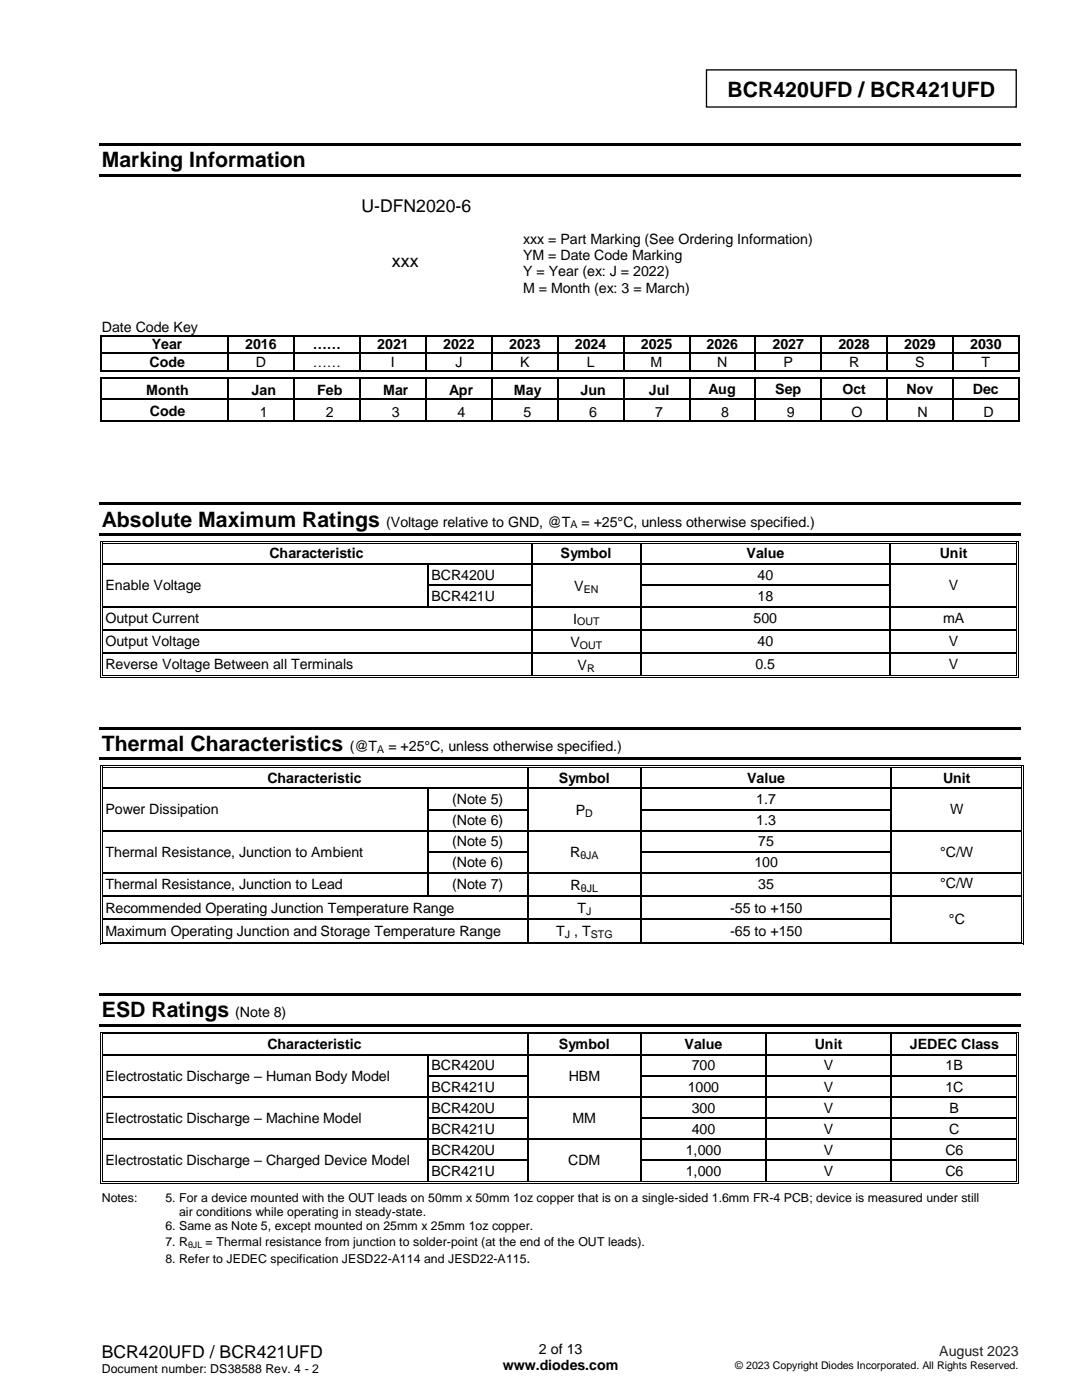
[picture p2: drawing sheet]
<svg xmlns="http://www.w3.org/2000/svg" width="216mm" height="279mm" viewBox="0 0 216 279" stroke-linecap="round" stroke-linejoin="round" font-family="sans-serif">
<defs><g id="words">
<g font-size="4.2">
<text x="145.2" y="19.3">BCR420UFD / BCR421UFD</text>
<text x="20.3" y="33.4">Marking Information</text>
<text x="20.3" y="105.1">Absolute Maximum Ratings</text>
<text x="20.3" y="149.9">Thermal Characteristics</text>
<text x="20.3" y="203">ESD Ratings</text>
</g>
<g font-size="3.5">
<text x="72.1" y="42.3">U-DFN2020-6</text>
<text x="78.2" y="53.3">xxx</text>
<text x="20.3" y="270.9">BCR420UFD / BCR421UFD</text>
</g>
<g font-size="2.8">
<text x="104.4" y="48.6">xxx = Part Marking (See Ordering Information)</text>
<text x="104.4" y="51.9">YM = Date Code Marking</text>
<text x="104.4" y="55.1">Y = Year (ex: J = 2022)</text>
<text x="104.4" y="58.4">M = Month (ex: 3 = March)</text>
<text x="20.3" y="66.2">Date Code Key</text>
<text x="30.3" y="69.7">Year</text>
<text x="48.9" y="69.7">2016</text>
<text x="62.4" y="69.7">……</text>
<text x="75.3" y="69.7">2021</text>
<text x="88.5" y="69.7">2022</text>
<text x="101.6" y="69.7">2023</text>
<text x="114.7" y="69.7">2024</text>
<text x="127.9" y="69.7">2025</text>
<text x="141" y="69.7">2026</text>
<text x="154.2" y="69.7">2027</text>
<text x="167.3" y="69.7">2028</text>
<text x="180.4" y="69.7">2029</text>
<text x="193.6" y="69.7">2030</text>
<text x="29.9" y="73.2">Code</text>
<text x="51.1" y="73.2">D</text>
<text x="62.4" y="73.2">……</text>
<text x="78" y="73.2">I</text>
<text x="90.9" y="73.2">J</text>
<text x="103.8" y="73.2">K</text>
<text x="117.1" y="73.2">L</text>
<text x="129.8" y="73.2">M</text>
<text x="143.1" y="73.2">N</text>
<text x="156.4" y="73.2">P</text>
<text x="169.4" y="73.2">R</text>
<text x="182.6" y="73.2">S</text>
<text x="195.9" y="73.2">T</text>
<text x="29.2" y="78.9">Month</text>
<text x="29.9" y="83.1">Code</text>
<text x="50.2" y="78.9">Jan</text>
<text x="51.9" y="83.1">1</text>
<text x="63.3" y="78.9">Feb</text>
<text x="65" y="83.1">2</text>
<text x="76.4" y="78.9">Mar</text>
<text x="78.2" y="83.1">3</text>
<text x="89.6" y="78.9">Apr</text>
<text x="91.3" y="83.1">4</text>
<text x="102.5" y="78.9">May</text>
<text x="104.5" y="83.1">5</text>
<text x="115.8" y="78.9">Jun</text>
<text x="117.6" y="83.1">6</text>
<text x="129.5" y="78.9">Jul</text>
<text x="130.7" y="83.1">7</text>
<text x="141.4" y="78.5">Aug</text>
<text x="143.9" y="83.1">8</text>
<text x="154.7" y="78.5">Sep</text>
<text x="157" y="83.1">9</text>
<text x="168.1" y="78.5">Oct</text>
<text x="169.9" y="83.1">O</text>
<text x="180.9" y="78.5">Nov</text>
<text x="183.1" y="83.1">N</text>
<text x="194.1" y="78.5">Dec</text>
<text x="196.3" y="83.1">D</text>
<text x="77.1" y="105.1">(Voltage relative to GND, @T</text>
<text x="116" y="105.1">= +25°C, unless otherwise specified.)</text>
<text x="53.8" y="111.4">Characteristic</text>
<text x="111.9" y="111.4">Symbol</text>
<text x="149" y="111.4">Value</text>
<text x="187.5" y="111.4">Unit</text>
<text x="21" y="117.8">Enable Voltage</text>
<text x="86.1" y="115.7">BCR420U</text>
<text x="86.1" y="119.9">BCR421U</text>
<text x="114.6" y="118">V</text>
<text x="151.2" y="115.7">40</text>
<text x="151.2" y="119.9">18</text>
<text x="189.3" y="117.8">V</text>
<text x="21" y="124.4">Output Current</text>
<text x="114.4" y="124.5">I</text>
<text x="150.4" y="124.4">500</text>
<text x="188.2" y="124.4">mA</text>
<text x="21" y="129">Output Voltage</text>
<text x="113.8" y="129.1">V</text>
<text x="151.2" y="129">40</text>
<text x="189.3" y="129">V</text>
<text x="21" y="133.6">Reverse Voltage Between all Terminals</text>
<text x="115.2" y="133.7">V</text>
<text x="150.7" y="133.6">0.5</text>
<text x="189.3" y="133.6">V</text>
<text x="69.8" y="149.9">(@T</text>
<text x="77.5" y="149.9">= +25°C, unless otherwise specified.)</text>
<text x="53.3" y="156.2">Characteristic</text>
<text x="90.2" y="160.4">(Note 5)</text>
<text x="111.5" y="156.2">Symbol</text>
<text x="149.1" y="156.2">Value</text>
<text x="150.9" y="160.4">1.7</text>
<text x="188.2" y="156.2">Unit</text>
<text x="21" y="162.5">Power Dissipation</text>
<text x="90.2" y="164.7">(Note 6)</text>
<text x="114.9" y="162.7">P</text>
<text x="150.9" y="164.7">1.3</text>
<text x="189.6" y="162.5">W</text>
<text x="21" y="171">Thermal Resistance, Junction to Ambient</text>
<text x="90.2" y="168.9">(Note 5)</text>
<text x="90.2" y="173.1">(Note 6)</text>
<text x="113.8" y="171.1">R</text>
<text x="150.5" y="173.1">100</text>
<text x="151.3" y="168.9">75</text>
<text x="187.6" y="171">°C/W</text>
<text x="21" y="177.5">Thermal Resistance, Junction to Lead</text>
<text x="90.2" y="177.5">(Note 7)</text>
<text x="113.9" y="177.7">R</text>
<text x="151.3" y="177.5">35</text>
<text x="187.6" y="177.3">°C/W</text>
<text x="21" y="182.1">Recommended Operating Junction Temperature Range</text>
<text x="115.2" y="182.3">T</text>
<text x="145.7" y="182.1">-55 to +150</text>
<text x="189.3" y="184.4">°C</text>
<text x="21" y="186.8">Maximum Operating Junction and Storage Temperature Range</text>
<text x="111" y="186.9">T , T</text>
<text x="145.7" y="186.8">-65 to +150</text>
<text x="47" y="203">(Note 8)</text>
<text x="53.3" y="209.4">Characteristic</text>
<text x="111.5" y="209.4">Symbol</text>
<text x="136.6" y="209.4">Value</text>
<text x="162.6" y="209.4">Unit</text>
<text x="181.6" y="209.4">JEDEC Class</text>
<text x="21" y="215.7">Electrostatic Discharge – Human Body Model</text>
<text x="86.1" y="213.6">BCR420U</text>
<text x="113.5" y="215.7">HBM</text>
<text x="138" y="213.6">700</text>
<text x="164.4" y="213.6">V</text>
<text x="188.7" y="213.6">1B</text>
<text x="86.1" y="217.8">BCR421U</text>
<text x="137.2" y="217.8">1000</text>
<text x="164.4" y="217.8">V</text>
<text x="188.6" y="217.8">1C</text>
<text x="21" y="224.1">Electrostatic Discharge – Machine Model</text>
<text x="86.1" y="222">BCR420U</text>
<text x="86.1" y="226.3">BCR421U</text>
<text x="114.2" y="224.1">MM</text>
<text x="138" y="222">300</text>
<text x="138" y="226.3">400</text>
<text x="164.4" y="222">V</text>
<text x="164.4" y="226.3">V</text>
<text x="189.4" y="226.3">C</text>
<text x="189.5" y="222">B</text>
<text x="21" y="232.6">Electrostatic Discharge – Charged Device Model</text>
<text x="86.1" y="230.5">BCR420U</text>
<text x="113.4" y="232.6">CDM</text>
<text x="136.8" y="230.5">1,000</text>
<text x="164.4" y="230.5">V</text>
<text x="188.6" y="230.5">C6</text>
<text x="86.1" y="234.7">BCR421U</text>
<text x="136.8" y="234.7">1,000</text>
<text x="164.4" y="234.7">V</text>
<text x="188.6" y="234.7">C6</text>
<text x="105.1" y="252">.</text>
<text x="100.3" y="273.5">www.diodes.com</text>
<text x="107.5" y="270.2">2 of 13</text>
</g>
<text font-size="2.8" fill="#231f20" x="187.4" y="270.6">August 2023</text>
<g font-size="2.5">
<text x="20.3" y="239.9">Notes:</text>
<text x="33" y="239.9">5. For a device mounted with the OUT leads on 50mm x 50mm 1oz copper that is on a single-sided 1.6mm FR-4 PCB; device is measured under still</text>
<text x="33" y="245.6">6. Same as Note 5, except mounted on 25mm x 25mm 1oz copper.</text>
<text x="35.7" y="242.7">air conditions while operating in steady-state.</text>
<text x="33" y="248.7">7. R</text>
<text x="33" y="252">8. Refer to JEDEC specification JESD22-A114 and JESD22-A115</text>
<text x="41" y="248.7">= Thermal resistance from junction to solder-point (at the end of the OUT leads).</text>
<text x="20.3" y="274">Document number: DS38588 Rev. 4 - 2</text>
</g>
<g font-size="2.1">
<text x="113.9" y="105.5">A</text>
<text x="116.5" y="118.3">EN</text>
<text x="115.2" y="124.8">OUT</text>
<text x="115.7" y="129.4">OUT</text>
<text x="117.2" y="134">R</text>
<text x="75.3" y="150.2">A</text>
<text x="116.8" y="163">D</text>
<text x="115.8" y="171.4">θJA</text>
<text x="115.9" y="178">θJL</text>
<text x="116.9" y="182.6">J</text>
<text x="112.7" y="187.2">J</text>
<text x="117.9" y="187.2">STG</text>
<text x="146.7" y="273.2">© 2023 Copyright Diodes Incorporated. All Rights Reserved.</text>
</g>
<text font-size="1.8" x="37.5" y="249">θJL</text>
</g></defs>
<path d="M141 14h61.8v7.4h-61.8zM163.9 75.6v4M163.9 79.8v4M163.9 67.1v3.3M163.9 70.6v3.3" fill="none" stroke="#000" stroke-width=".26"/>
<g fill="#000">
<path d="M19.8 28.6h183.9v.5h-183.9z" fill-rule="evenodd"/>
<path d="M19.8 34.7h183.9v.5h-183.9z" fill-rule="evenodd"/>
<path d="M20.1 66.9h.3v.2h-.3z" fill-rule="evenodd"/>
<path d="M20.1 66.9h.3v.2h-.3z" fill-rule="evenodd"/>
<path d="M20.1 70.4h.3v.2h-.3z" fill-rule="evenodd"/>
<path d="M20.1 73.9h.3v.3h-.3z" fill-rule="evenodd"/>
<path d="M20.1 73.9h.3v.3h-.3z" fill-rule="evenodd"/>
<path d="M20.1 75.4h.3v.2h-.3z" fill-rule="evenodd"/>
<path d="M20.1 75.4h.3v.2h-.3z" fill-rule="evenodd"/>
<path d="M20.1 79.6h.3v.2h-.3z" fill-rule="evenodd"/>
<path d="M45.4 66.9h.2v.2h-.2z" fill-rule="evenodd"/>
<path d="M45.4 70.4h.2v.2h-.2z" fill-rule="evenodd"/>
<path d="M45.4 73.9h.2v.3h-.2z" fill-rule="evenodd"/>
<path d="M45.4 75.4h.2v.2h-.2z" fill-rule="evenodd"/>
<path d="M45.4 79.6h.2v.2h-.2z" fill-rule="evenodd"/>
<path d="M58.6 66.9h.2v.2h-.2z" fill-rule="evenodd"/>
<path d="M58.6 70.4h.2v.2h-.2z" fill-rule="evenodd"/>
<path d="M58.6 73.9h.2v.3h-.2z" fill-rule="evenodd"/>
<path d="M58.6 75.4h.2v.2h-.2z" fill-rule="evenodd"/>
<path d="M58.6 79.6h.2v.2h-.2z" fill-rule="evenodd"/>
<path d="M71.7 66.9h.3v.2h-.3z" fill-rule="evenodd"/>
<path d="M71.7 70.4h.3v.2h-.3z" fill-rule="evenodd"/>
<path d="M71.7 73.9h.3v.3h-.3z" fill-rule="evenodd"/>
<path d="M71.7 75.4h.3v.2h-.3z" fill-rule="evenodd"/>
<path d="M71.7 79.6h.3v.2h-.3z" fill-rule="evenodd"/>
<path d="M84.9 66.9h.2v.2h-.2z" fill-rule="evenodd"/>
<path d="M84.9 70.4h.2v.2h-.2z" fill-rule="evenodd"/>
<path d="M84.9 73.9h.2v.3h-.2z" fill-rule="evenodd"/>
<path d="M84.9 75.4h.2v.2h-.2z" fill-rule="evenodd"/>
<path d="M84.9 79.6h.2v.2h-.2z" fill-rule="evenodd"/>
<path d="M98 66.9h.3v.2h-.3z" fill-rule="evenodd"/>
<path d="M98 70.4h.3v.2h-.3z" fill-rule="evenodd"/>
<path d="M98 73.9h.3v.3h-.3z" fill-rule="evenodd"/>
<path d="M98 75.4h.3v.2h-.3z" fill-rule="evenodd"/>
<path d="M98 79.6h.3v.2h-.3z" fill-rule="evenodd"/>
<path d="M111.2 66.9h.2v.2h-.2z" fill-rule="evenodd"/>
<path d="M111.2 70.4h.2v.2h-.2z" fill-rule="evenodd"/>
<path d="M111.2 73.9h.2v.3h-.2z" fill-rule="evenodd"/>
<path d="M111.2 75.4h.2v.2h-.2z" fill-rule="evenodd"/>
<path d="M111.2 79.6h.2v.2h-.2z" fill-rule="evenodd"/>
<path d="M124.3 75.4h.3v.2h-.3z" fill-rule="evenodd"/>
<path d="M124.3 79.6h.3v.2h-.3z" fill-rule="evenodd"/>
<path d="M124.4 66.9h.2v.2h-.2z" fill-rule="evenodd"/>
<path d="M124.4 70.4h.2v.2h-.2z" fill-rule="evenodd"/>
<path d="M124.4 73.9h.2v.3h-.2z" fill-rule="evenodd"/>
<path d="M137.5 66.9h.2v.2h-.2z" fill-rule="evenodd"/>
<path d="M137.5 70.4h.2v.2h-.2z" fill-rule="evenodd"/>
<path d="M137.5 73.9h.2v.3h-.2z" fill-rule="evenodd"/>
<path d="M137.5 75.4h.2v.2h-.2z" fill-rule="evenodd"/>
<path d="M137.5 79.6h.2v.2h-.2z" fill-rule="evenodd"/>
<path d="M150.6 66.9h.3v.2h-.3z" fill-rule="evenodd"/>
<path d="M150.6 70.4h.3v.2h-.3z" fill-rule="evenodd"/>
<path d="M150.6 73.9h.3v.3h-.3z" fill-rule="evenodd"/>
<path d="M150.6 75.4h.3v.2h-.3z" fill-rule="evenodd"/>
<path d="M150.6 79.6h.3v.2h-.3z" fill-rule="evenodd"/>
<path d="M163.7 75.4h.3v.2h-.3z" fill-rule="evenodd"/>
<path d="M163.7 79.6h.3v.2h-.3z" fill-rule="evenodd"/>
<path d="M163.8 66.9h.2v.2h-.2z" fill-rule="evenodd"/>
<path d="M163.8 70.4h.2v.2h-.2z" fill-rule="evenodd"/>
<path d="M163.8 73.9h.2v.3h-.2z" fill-rule="evenodd"/>
<path d="M176.9 66.9h.3v.2h-.3z" fill-rule="evenodd"/>
<path d="M176.9 70.4h.3v.2h-.3z" fill-rule="evenodd"/>
<path d="M176.9 73.9h.3v.3h-.3z" fill-rule="evenodd"/>
<path d="M176.9 75.4h.3v.2h-.3z" fill-rule="evenodd"/>
<path d="M176.9 79.6h.3v.2h-.3z" fill-rule="evenodd"/>
<path d="M190 75.4h.3v.2h-.3z" fill-rule="evenodd"/>
<path d="M190 79.6h.3v.2h-.3z" fill-rule="evenodd"/>
<path d="M190.1 66.9h.2v.2h-.2z" fill-rule="evenodd"/>
<path d="M190.1 70.4h.2v.2h-.2z" fill-rule="evenodd"/>
<path d="M190.1 73.9h.2v.3h-.2z" fill-rule="evenodd"/>
<path d="M203.2 66.9h.2v.2h-.2z" fill-rule="evenodd"/>
<path d="M203.2 66.9h.2v.2h-.2z" fill-rule="evenodd"/>
<path d="M203.2 70.4h.2v.2h-.2z" fill-rule="evenodd"/>
<path d="M203.2 73.9h.2v.3h-.2z" fill-rule="evenodd"/>
<path d="M203.2 73.9h.2v.3h-.2z" fill-rule="evenodd"/>
<path d="M203.2 75.4h.2v.2h-.2z" fill-rule="evenodd"/>
<path d="M203.2 75.4h.2v.2h-.2z" fill-rule="evenodd"/>
<path d="M203.2 79.6h.2v.2h-.2z" fill-rule="evenodd"/>
<path d="M20.1 83.8h.3v.3h-.3z" fill-rule="evenodd"/>
<path d="M20.1 83.8h.3v.3h-.3z" fill-rule="evenodd"/>
<path d="M45.4 83.8h.2v.3h-.2z" fill-rule="evenodd"/>
<path d="M58.6 83.8h.2v.3h-.2z" fill-rule="evenodd"/>
<path d="M71.7 83.8h.3v.3h-.3z" fill-rule="evenodd"/>
<path d="M84.9 83.8h.2v.3h-.2z" fill-rule="evenodd"/>
<path d="M98 83.8h.3v.3h-.3z" fill-rule="evenodd"/>
<path d="M111.2 83.8h.2v.3h-.2z" fill-rule="evenodd"/>
<path d="M124.3 83.8h.3v.3h-.3z" fill-rule="evenodd"/>
<path d="M137.5 83.8h.2v.3h-.2z" fill-rule="evenodd"/>
<path d="M150.6 83.8h.3v.3h-.3z" fill-rule="evenodd"/>
<path d="M163.7 83.8h.3v.3h-.3z" fill-rule="evenodd"/>
<path d="M176.9 83.8h.3v.3h-.3z" fill-rule="evenodd"/>
<path d="M190 83.8h.3v.3h-.3z" fill-rule="evenodd"/>
<path d="M203.2 83.8h.2v.3h-.2z" fill-rule="evenodd"/>
<path d="M203.2 83.8h.2v.3h-.2z" fill-rule="evenodd"/>
<path d="M19.8 100.3h183.9v.5h-183.9z" fill-rule="evenodd"/>
<path d="M19.8 106.4h183.9v.6h-183.9z" fill-rule="evenodd"/>
<path d="M20.1 108h.1v.6h-.1z" fill-rule="evenodd"/>
<path d="M20.1 108h.5v.2h-.5z" fill-rule="evenodd"/>
<path d="M20.1 112.5h.1v.3h-.1z" fill-rule="evenodd"/>
<path d="M20.1 116.7h.1v.2h-.1z" fill-rule="evenodd"/>
<path d="M20.4 108.3h.2v.3h-.2z" fill-rule="evenodd"/>
<path d="M20.4 108.3h.2v.2h-.2z" fill-rule="evenodd"/>
<path d="M20.4 112.5h.2v.3h-.2z" fill-rule="evenodd"/>
<path d="M20.4 116.7h.2v.2h-.2z" fill-rule="evenodd"/>
<path d="M85.2 112.5h.3v.3h-.3z" fill-rule="evenodd"/>
<path d="M85.2 116.7h.3v.2h-.3z" fill-rule="evenodd"/>
<path d="M106 108.5l.3 .1z" fill-rule="evenodd"/>
<path d="M106 108h.5v.2h-.5z" fill-rule="evenodd"/>
<path d="M106 108.3h.5v.2h-.5z" fill-rule="evenodd"/>
<path d="M106 112.5h.3v.3h-.3z" fill-rule="evenodd"/>
<path d="M106 116.7h.3v.2h-.3z" fill-rule="evenodd"/>
<path d="M127.7 108.5l.3 .1z" fill-rule="evenodd"/>
<path d="M127.7 108h.6v.2h-.6z" fill-rule="evenodd"/>
<path d="M127.7 108.3h.6v.2h-.6z" fill-rule="evenodd"/>
<path d="M127.7 112.5h.3v.3h-.3z" fill-rule="evenodd"/>
<path d="M127.7 116.7h.3v.2h-.3z" fill-rule="evenodd"/>
<path d="M177.5 108.5l.2 .1z" fill-rule="evenodd"/>
<path d="M177.5 108h.5v.2h-.5z" fill-rule="evenodd"/>
<path d="M177.5 108.3h.5v.2h-.5z" fill-rule="evenodd"/>
<path d="M177.5 112.5h.2v.3h-.2z" fill-rule="evenodd"/>
<path d="M177.5 116.7h.2v.2h-.2z" fill-rule="evenodd"/>
<path d="M202.7 108h.5v.2h-.5z" fill-rule="evenodd"/>
<path d="M202.7 108.3h.2v.3h-.2z" fill-rule="evenodd"/>
<path d="M202.7 108.3h.2v.2h-.2z" fill-rule="evenodd"/>
<path d="M202.7 112.5h.2v.3h-.2z" fill-rule="evenodd"/>
<path d="M202.7 116.7h.2v.2h-.2z" fill-rule="evenodd"/>
<path d="M203.1 108h.1v.6h-.1z" fill-rule="evenodd"/>
<path d="M203.1 112.5h.1v.3h-.1z" fill-rule="evenodd"/>
<path d="M203.1 116.7h.1v.2h-.1z" fill-rule="evenodd"/>
<path d="M20.1 120.9h.1v.3h-.1z" fill-rule="evenodd"/>
<path d="M20.1 125.5h.1v.3h-.1z" fill-rule="evenodd"/>
<path d="M20.1 130.2h.1v.2h-.1z" fill-rule="evenodd"/>
<path d="M20.1 134.8h.1v.5h-.1z" fill-rule="evenodd"/>
<path d="M20.1 135.1h.5v.2h-.5z" fill-rule="evenodd"/>
<path d="M20.4 120.9h.2v.3h-.2z" fill-rule="evenodd"/>
<path d="M20.4 125.5h.2v.3h-.2z" fill-rule="evenodd"/>
<path d="M20.4 130.2h.2v.2h-.2z" fill-rule="evenodd"/>
<path d="M20.4 134.8h.2v.2h-.2z" fill-rule="evenodd"/>
<path d="M20.4 134.8h.2v.2h-.2z" fill-rule="evenodd"/>
<path d="M85.2 120.9h.3v.3h-.3z" fill-rule="evenodd"/>
<path d="M106 120.9h.3v.3h-.3z" fill-rule="evenodd"/>
<path d="M106 125.5h.3v.3h-.3z" fill-rule="evenodd"/>
<path d="M106 130.2h.3v.2h-.3z" fill-rule="evenodd"/>
<path d="M106 134.8h.5v.2h-.5z" fill-rule="evenodd"/>
<path d="M106 135.1h.5v.2h-.5z" fill-rule="evenodd"/>
<path d="M127.7 120.9h.3v.3h-.3z" fill-rule="evenodd"/>
<path d="M127.7 125.5h.3v.3h-.3z" fill-rule="evenodd"/>
<path d="M127.7 130.2h.3v.2h-.3z" fill-rule="evenodd"/>
<path d="M127.7 134.8h.6v.2h-.6z" fill-rule="evenodd"/>
<path d="M127.7 135.1h.6v.2h-.6z" fill-rule="evenodd"/>
<path d="M177.5 120.9h.2v.3h-.2z" fill-rule="evenodd"/>
<path d="M177.5 125.5h.2v.3h-.2z" fill-rule="evenodd"/>
<path d="M177.5 130.2h.2v.2h-.2z" fill-rule="evenodd"/>
<path d="M177.5 134.8h.5v.2h-.5z" fill-rule="evenodd"/>
<path d="M177.5 135.1h.5v.2h-.5z" fill-rule="evenodd"/>
<path d="M202.7 120.9h.2v.3h-.2z" fill-rule="evenodd"/>
<path d="M202.7 125.5h.2v.3h-.2z" fill-rule="evenodd"/>
<path d="M202.7 130.2h.2v.2h-.2z" fill-rule="evenodd"/>
<path d="M202.7 135.1h.5v.2h-.5z" fill-rule="evenodd"/>
<path d="M202.7 134.8h.2v.2h-.2z" fill-rule="evenodd"/>
<path d="M202.7 134.8h.2v.2h-.2z" fill-rule="evenodd"/>
<path d="M203.1 120.9h.1v.3h-.1z" fill-rule="evenodd"/>
<path d="M203.1 125.5h.1v.3h-.1z" fill-rule="evenodd"/>
<path d="M203.1 130.2h.1v.2h-.1z" fill-rule="evenodd"/>
<path d="M203.1 134.8h.1v.5h-.1z" fill-rule="evenodd"/>
<path d="M19.8 145.1h183.9v.5h-183.9z" fill-rule="evenodd"/>
<path d="M19.8 151.1h183.9v.6h-183.9z" fill-rule="evenodd"/>
<path d="M20.1 152.7h.1v.6h-.1z" fill-rule="evenodd"/>
<path d="M20.1 152.7h.5v.2h-.5z" fill-rule="evenodd"/>
<path d="M20.1 157.2h.1v.3h-.1z" fill-rule="evenodd"/>
<path d="M20.4 153.1h.2v.2h-.2z" fill-rule="evenodd"/>
<path d="M20.4 153.1h.2v.1h-.2z" fill-rule="evenodd"/>
<path d="M20.4 157.2h.2v.3h-.2z" fill-rule="evenodd"/>
<path d="M85.2 157.2h.3v.3h-.3z" fill-rule="evenodd"/>
<path d="M105.2 153.2l.3 .1z" fill-rule="evenodd"/>
<path d="M105.2 152.7h.5v.2h-.5z" fill-rule="evenodd"/>
<path d="M105.2 153.1h.5v.1h-.5z" fill-rule="evenodd"/>
<path d="M105.2 157.2h.3v.3h-.3z" fill-rule="evenodd"/>
<path d="M127.7 153.2l.3 .1z" fill-rule="evenodd"/>
<path d="M127.7 152.7h.6v.2h-.6z" fill-rule="evenodd"/>
<path d="M127.7 153.1h.6v.1h-.6z" fill-rule="evenodd"/>
<path d="M127.7 157.2h.3v.3h-.3z" fill-rule="evenodd"/>
<path d="M177.8 153.2l.2 .1z" fill-rule="evenodd"/>
<path d="M177.8 152.7h.5v.2h-.5z" fill-rule="evenodd"/>
<path d="M177.8 153.1h.5v.1h-.5z" fill-rule="evenodd"/>
<path d="M177.8 157.2h.2v.3h-.2z" fill-rule="evenodd"/>
<path d="M203.7 152.7h.6v.2h-.6z" fill-rule="evenodd"/>
<path d="M203.7 153.1h.2v.2h-.2z" fill-rule="evenodd"/>
<path d="M203.7 153.1h.2v.1h-.2z" fill-rule="evenodd"/>
<path d="M203.7 157.2h.2v.3h-.2z" fill-rule="evenodd"/>
<path d="M204.1 152.7h.2v.6h-.2z" fill-rule="evenodd"/>
<path d="M204.1 157.2h.2v.3h-.2z" fill-rule="evenodd"/>
<path d="M20.1 161.4h.1v.3h-.1z" fill-rule="evenodd"/>
<path d="M20.1 165.6h.1v.3h-.1z" fill-rule="evenodd"/>
<path d="M20.1 169.9h.1v.2h-.1z" fill-rule="evenodd"/>
<path d="M20.1 174.1h.1v.2h-.1z" fill-rule="evenodd"/>
<path d="M20.1 178.7h.1v.3h-.1z" fill-rule="evenodd"/>
<path d="M20.4 161.4h.2v.3h-.2z" fill-rule="evenodd"/>
<path d="M20.4 165.6h.2v.3h-.2z" fill-rule="evenodd"/>
<path d="M20.4 169.9h.2v.2h-.2z" fill-rule="evenodd"/>
<path d="M20.4 174.1h.2v.2h-.2z" fill-rule="evenodd"/>
<path d="M20.4 178.7h.2v.3h-.2z" fill-rule="evenodd"/>
<path d="M85.2 161.4h.3v.3h-.3z" fill-rule="evenodd"/>
<path d="M85.2 165.6h.3v.3h-.3z" fill-rule="evenodd"/>
<path d="M85.2 169.9h.3v.2h-.3z" fill-rule="evenodd"/>
<path d="M85.2 174.1h.3v.2h-.3z" fill-rule="evenodd"/>
<path d="M85.2 178.7h.3v.3h-.3z" fill-rule="evenodd"/>
<path d="M105.2 161.4h.3v.3h-.3z" fill-rule="evenodd"/>
<path d="M105.2 165.6h.3v.3h-.3z" fill-rule="evenodd"/>
<path d="M105.2 169.9h.3v.2h-.3z" fill-rule="evenodd"/>
<path d="M105.2 174.1h.3v.2h-.3z" fill-rule="evenodd"/>
<path d="M105.2 178.7h.3v.3h-.3z" fill-rule="evenodd"/>
<path d="M127.7 161.4h.3v.3h-.3z" fill-rule="evenodd"/>
<path d="M127.7 165.6h.3v.3h-.3z" fill-rule="evenodd"/>
<path d="M127.7 169.9h.3v.2h-.3z" fill-rule="evenodd"/>
<path d="M127.7 174.1h.3v.2h-.3z" fill-rule="evenodd"/>
<path d="M127.7 178.7h.3v.3h-.3z" fill-rule="evenodd"/>
<path d="M177.8 161.4h.2v.3h-.2z" fill-rule="evenodd"/>
<path d="M177.8 165.6h.2v.3h-.2z" fill-rule="evenodd"/>
<path d="M177.8 169.9h.2v.2h-.2z" fill-rule="evenodd"/>
<path d="M177.8 174.1h.2v.2h-.2z" fill-rule="evenodd"/>
<path d="M177.8 178.7h.2v.3h-.2z" fill-rule="evenodd"/>
<path d="M203.7 161.4h.2v.3h-.2z" fill-rule="evenodd"/>
<path d="M203.7 165.6h.2v.3h-.2z" fill-rule="evenodd"/>
<path d="M203.7 169.9h.2v.2h-.2z" fill-rule="evenodd"/>
<path d="M203.7 174.1h.2v.2h-.2z" fill-rule="evenodd"/>
<path d="M203.7 178.7h.2v.3h-.2z" fill-rule="evenodd"/>
<path d="M204.1 161.4h.2v.3h-.2z" fill-rule="evenodd"/>
<path d="M204.1 165.6h.2v.3h-.2z" fill-rule="evenodd"/>
<path d="M204.1 169.9h.2v.2h-.2z" fill-rule="evenodd"/>
<path d="M204.1 174.1h.2v.2h-.2z" fill-rule="evenodd"/>
<path d="M204.1 178.7h.2v.3h-.2z" fill-rule="evenodd"/>
<path d="M19.8 198.2h183.9v.5h-183.9z" fill-rule="evenodd"/>
<path d="M20.1 183.3h.1v.3h-.1z" fill-rule="evenodd"/>
<path d="M20.1 187.9h.1v.6h-.1z" fill-rule="evenodd"/>
<path d="M20.1 188.3h.5v.2h-.5z" fill-rule="evenodd"/>
<path d="M20.4 183.3h.2v.3h-.2z" fill-rule="evenodd"/>
<path d="M20.4 187.9h.2v.2h-.2z" fill-rule="evenodd"/>
<path d="M20.4 187.9h.2v.2h-.2z" fill-rule="evenodd"/>
<path d="M105.2 183.3h.3v.3h-.3z" fill-rule="evenodd"/>
<path d="M105.2 187.9h.5v.2h-.5z" fill-rule="evenodd"/>
<path d="M105.2 188.3h.5v.2h-.5z" fill-rule="evenodd"/>
<path d="M127.7 183.3h.3v.3h-.3z" fill-rule="evenodd"/>
<path d="M127.7 187.9h.6v.2h-.6z" fill-rule="evenodd"/>
<path d="M127.7 188.3h.6v.2h-.6z" fill-rule="evenodd"/>
<path d="M177.8 183.3h.2v.3h-.2z" fill-rule="evenodd"/>
<path d="M177.8 187.9h.5v.2h-.5z" fill-rule="evenodd"/>
<path d="M177.8 188.3h.5v.2h-.5z" fill-rule="evenodd"/>
<path d="M203.7 183.3h.2v.3h-.2z" fill-rule="evenodd"/>
<path d="M203.7 188.3h.6v.2h-.6z" fill-rule="evenodd"/>
<path d="M203.7 187.9h.2v.2h-.2z" fill-rule="evenodd"/>
<path d="M203.7 187.9h.2v.2h-.2z" fill-rule="evenodd"/>
<path d="M204.1 183.3h.2v.3h-.2z" fill-rule="evenodd"/>
<path d="M204.1 187.9h.2v.6h-.2z" fill-rule="evenodd"/>
<path d="M19.8 204.3h183.9v.5h-183.9z" fill-rule="evenodd"/>
<path d="M20.1 205.9h.1v.5h-.1z" fill-rule="evenodd"/>
<path d="M20.1 205.9h.5v.2h-.5z" fill-rule="evenodd"/>
<path d="M20.1 210.4h.1v.2h-.1z" fill-rule="evenodd"/>
<path d="M20.1 214.6h.1v.2h-.1z" fill-rule="evenodd"/>
<path d="M20.1 218.8h.1v.3h-.1z" fill-rule="evenodd"/>
<path d="M20.4 206.2h.2v.2h-.2z" fill-rule="evenodd"/>
<path d="M20.4 206.2h.2v.2h-.2z" fill-rule="evenodd"/>
<path d="M20.4 210.4h.2v.2h-.2z" fill-rule="evenodd"/>
<path d="M20.4 214.6h.2v.2h-.2z" fill-rule="evenodd"/>
<path d="M20.4 218.8h.2v.3h-.2z" fill-rule="evenodd"/>
<path d="M85.2 210.4h.3v.2h-.3z" fill-rule="evenodd"/>
<path d="M85.2 214.6h.3v.2h-.3z" fill-rule="evenodd"/>
<path d="M85.2 218.8h.3v.3h-.3z" fill-rule="evenodd"/>
<path d="M105.2 206.4h.3z" fill-rule="evenodd"/>
<path d="M105.2 205.9h.5v.2h-.5z" fill-rule="evenodd"/>
<path d="M105.2 206.2h.5v.2h-.5z" fill-rule="evenodd"/>
<path d="M105.2 210.4h.3v.2h-.3z" fill-rule="evenodd"/>
<path d="M105.2 214.6h.3v.2h-.3z" fill-rule="evenodd"/>
<path d="M105.2 218.8h.3v.3h-.3z" fill-rule="evenodd"/>
<path d="M127.7 206.4h.3z" fill-rule="evenodd"/>
<path d="M127.7 205.9h.6v.2h-.6z" fill-rule="evenodd"/>
<path d="M127.7 206.2h.6v.2h-.6z" fill-rule="evenodd"/>
<path d="M127.7 210.4h.3v.2h-.3z" fill-rule="evenodd"/>
<path d="M127.7 214.6h.3v.2h-.3z" fill-rule="evenodd"/>
<path d="M127.7 218.8h.3v.3h-.3z" fill-rule="evenodd"/>
<path d="M152.7 206.4h.3z" fill-rule="evenodd"/>
<path d="M152.7 205.9h.5v.2h-.5z" fill-rule="evenodd"/>
<path d="M152.7 206.2h.5v.2h-.5z" fill-rule="evenodd"/>
<path d="M152.7 210.4h.3v.2h-.3z" fill-rule="evenodd"/>
<path d="M152.7 214.6h.3v.2h-.3z" fill-rule="evenodd"/>
<path d="M152.7 218.8h.3v.3h-.3z" fill-rule="evenodd"/>
<path d="M177.8 206.4h.2z" fill-rule="evenodd"/>
<path d="M177.8 205.9h.5v.2h-.5z" fill-rule="evenodd"/>
<path d="M177.8 206.2h.5v.2h-.5z" fill-rule="evenodd"/>
<path d="M177.8 210.4h.2v.2h-.2z" fill-rule="evenodd"/>
<path d="M177.8 214.6h.2v.2h-.2z" fill-rule="evenodd"/>
<path d="M177.8 218.8h.2v.3h-.2z" fill-rule="evenodd"/>
<path d="M202.7 205.9h.5v.2h-.5z" fill-rule="evenodd"/>
<path d="M202.7 206.2h.2v.2h-.2z" fill-rule="evenodd"/>
<path d="M202.7 206.2h.2v.2h-.2z" fill-rule="evenodd"/>
<path d="M202.7 210.4h.2v.2h-.2z" fill-rule="evenodd"/>
<path d="M202.7 214.6h.2v.2h-.2z" fill-rule="evenodd"/>
<path d="M202.7 218.8h.2v.3h-.2z" fill-rule="evenodd"/>
<path d="M203.1 205.9h.1v.5h-.1z" fill-rule="evenodd"/>
<path d="M203.1 210.4h.1v.2h-.1z" fill-rule="evenodd"/>
<path d="M203.1 214.6h.1v.2h-.1z" fill-rule="evenodd"/>
<path d="M203.1 218.8h.1v.3h-.1z" fill-rule="evenodd"/>
<path d="M20.1 223h.1v.3h-.1z" fill-rule="evenodd"/>
<path d="M20.1 227.2h.1v.3h-.1z" fill-rule="evenodd"/>
<path d="M20.1 231.5h.1v.2h-.1z" fill-rule="evenodd"/>
<path d="M20.1 235.7h.1v.5h-.1z" fill-rule="evenodd"/>
<path d="M20.1 236h.5v.2h-.5z" fill-rule="evenodd"/>
<path d="M20.4 223h.2v.3h-.2z" fill-rule="evenodd"/>
<path d="M20.4 227.2h.2v.3h-.2z" fill-rule="evenodd"/>
<path d="M20.4 231.5h.2v.2h-.2z" fill-rule="evenodd"/>
<path d="M20.4 235.7h.2v.2h-.2z" fill-rule="evenodd"/>
<path d="M20.4 235.7h.2v.2h-.2z" fill-rule="evenodd"/>
<path d="M85.2 223h.3v.3h-.3z" fill-rule="evenodd"/>
<path d="M85.2 227.2h.3v.3h-.3z" fill-rule="evenodd"/>
<path d="M85.2 231.5h.3v.2h-.3z" fill-rule="evenodd"/>
<path d="M85.2 235.7h.5v.2h-.5z" fill-rule="evenodd"/>
<path d="M85.2 236h.5v.2h-.5z" fill-rule="evenodd"/>
<path d="M105.2 223h.3v.3h-.3z" fill-rule="evenodd"/>
<path d="M105.2 227.2h.3v.3h-.3z" fill-rule="evenodd"/>
<path d="M105.2 231.5h.3v.2h-.3z" fill-rule="evenodd"/>
<path d="M105.2 235.7h.5v.2h-.5z" fill-rule="evenodd"/>
<path d="M105.2 236h.5v.2h-.5z" fill-rule="evenodd"/>
<path d="M127.7 223h.3v.3h-.3z" fill-rule="evenodd"/>
<path d="M127.7 227.2h.3v.3h-.3z" fill-rule="evenodd"/>
<path d="M127.7 231.5h.3v.2h-.3z" fill-rule="evenodd"/>
<path d="M127.7 235.7h.6v.2h-.6z" fill-rule="evenodd"/>
<path d="M127.7 236h.6v.2h-.6z" fill-rule="evenodd"/>
<path d="M152.7 223h.3v.3h-.3z" fill-rule="evenodd"/>
<path d="M152.7 227.2h.3v.3h-.3z" fill-rule="evenodd"/>
<path d="M152.7 231.5h.3v.2h-.3z" fill-rule="evenodd"/>
<path d="M152.7 235.7h.5v.2h-.5z" fill-rule="evenodd"/>
<path d="M152.7 236h.5v.2h-.5z" fill-rule="evenodd"/>
<path d="M177.8 223h.2v.3h-.2z" fill-rule="evenodd"/>
<path d="M177.8 227.2h.2v.3h-.2z" fill-rule="evenodd"/>
<path d="M177.8 231.5h.2v.2h-.2z" fill-rule="evenodd"/>
<path d="M177.8 235.7h.5v.2h-.5z" fill-rule="evenodd"/>
<path d="M177.8 236h.5v.2h-.5z" fill-rule="evenodd"/>
<path d="M202.7 223h.2v.3h-.2z" fill-rule="evenodd"/>
<path d="M202.7 227.2h.2v.3h-.2z" fill-rule="evenodd"/>
<path d="M202.7 231.5h.2v.2h-.2z" fill-rule="evenodd"/>
<path d="M202.7 236h.5v.2h-.5z" fill-rule="evenodd"/>
<path d="M202.7 235.7h.2v.2h-.2z" fill-rule="evenodd"/>
<path d="M202.7 235.7h.2v.2h-.2z" fill-rule="evenodd"/>
<path d="M203.1 223h.1v.3h-.1z" fill-rule="evenodd"/>
<path d="M203.1 227.2h.1v.3h-.1z" fill-rule="evenodd"/>
<path d="M203.1 231.5h.1v.2h-.1z" fill-rule="evenodd"/>
<path d="M203.1 235.7h.1v.5h-.1z" fill-rule="evenodd"/>
</g>
<g fill="none" stroke="#000" stroke-width=".25">
<path d="M20.2 67.1v3.3M20.2 70.6v3.3M20.2 75.6v4M20.2 79.8v4M20.4 67h25M20.4 70.5h25M20.4 74h25M20.4 75.5h25M20.4 79.7h25M45.5 67.1v3.3M45.5 70.6v3.3M45.5 75.6v4"/>
<path d="M45.5 79.8v4M45.6 67h13M45.6 70.5h13M45.6 74h13M45.6 75.5h13M45.6 79.7h13M58.7 67.1v3.3M58.7 70.6v3.3M58.7 75.6v4M58.7 79.8v4M58.8 67h12.9M58.8 70.5h12.9"/>
<path d="M58.8 74h12.9M58.8 75.5h12.9M58.8 79.7h12.9M71.9 67.1v3.3M71.9 70.6v3.3M71.9 75.6v4M71.9 79.8v4M72 67h12.9M72 70.5h12.9M72 74h12.9M72 75.5h12.9M72 79.7h12.9"/>
<path d="M85 67.1v3.3M85 70.6v3.3M85 75.6v4M85 79.8v4M85.1 67h12.9M85.1 70.5h12.9M85.1 74h12.9M85.1 75.5h12.9M85.1 79.7h12.9M98.1 67.1v3.3M98.1 70.6v3.3M98.1 75.6v4"/>
<path d="M98.1 79.8v4M98.3 67h12.9M98.3 70.5h12.9M98.3 74h12.9M98.3 75.5h12.9M98.3 79.7h12.9M111.3 67.1v3.3M111.3 70.6v3.3M111.3 75.6v4M111.3 79.8v4M111.4 67h13M111.4 70.5h13"/>
<path d="M111.4 74h13M111.4 75.5h12.9M111.4 79.7h12.9M124.4 75.6v4M124.4 79.8v4M124.5 67.1v3.3M124.5 70.6v3.3M124.6 75.5h12.9M124.6 79.7h12.9M124.6 67h12.9M124.6 70.5h12.9M124.6 74h12.9"/>
<path d="M137.6 67.1v3.3M137.6 70.6v3.3M137.6 75.6v4M137.6 79.8v4M137.7 67h12.9M137.7 70.5h12.9M137.7 74h12.9M137.7 75.5h12.9M137.7 79.7h12.9M150.7 67.1v3.3M150.7 70.6v3.3M150.7 75.6v4"/>
<path d="M150.7 79.8v4M150.9 67h12.9M150.9 70.5h12.9M150.9 74h12.9M150.9 75.5h12.8M150.9 79.7h12.8M164 75.5h12.9M164 79.7h12.9M164 67h12.9M164 70.5h12.9M164 74h12.9M177 67.1v3.3"/>
<path d="M177 70.6v3.3M177 75.6v4M177 79.8v4M177.2 67h12.9M177.2 70.5h12.9M177.2 74h12.9M177.2 75.5h12.8M177.2 79.7h12.8M190.2 75.6v4M190.2 79.8v4M190.2 67.1v3.3M190.2 70.6v3.3"/>
<path d="M190.3 75.5h12.9M190.3 79.7h12.9M190.3 67h12.9M190.3 70.5h12.9M190.3 74h12.9M203.3 67.1v3.3M203.3 70.6v3.3M203.3 75.6v4M203.3 79.8v4M20.4 84h25M45.6 84h13M58.8 84h12.9"/>
<path d="M72 84h12.9M85.1 84h12.9M98.3 84h12.9M111.4 84h12.9M124.6 84h12.9M137.7 84h12.9M150.9 84h12.8M164 84h12.9M177.2 84h12.8M190.3 84h12.9M20.6 112.6h64.6M85.4 112.8v3.9"/>
<path d="M85.4 116.9v4M85.5 112.6h20.5M85.5 116.8h20.5M106.1 108.6v3.9M106.1 112.8v3.9M106.1 116.9v4M106.3 112.6h21.4M127.9 108.6v3.9M127.9 112.8v3.9M127.9 116.9v4M128 112.6h49.5M128 116.8h49.5"/>
<path d="M177.6 108.6v3.9M177.6 112.8v3.9M177.6 116.9v4M177.7 112.6h25M20.6 121h64.6M20.6 125.7h85.4M20.6 130.3h85.4M85.5 121h20.5M106.1 121.2v4.3M106.1 125.8v4.4M106.1 130.4v4.4M106.3 121h21.4"/>
<path d="M106.3 125.7h21.4M106.3 130.3h21.4M127.9 121.2v4.3M127.9 125.8v4.4M127.9 130.4v4.4M128 121h49.5M128 125.7h49.5M128 130.3h49.5M177.6 121.2v4.3M177.6 125.8v4.4M177.6 130.4v4.4M177.7 121h25"/>
<path d="M177.7 125.7h25M177.7 130.3h25M20.6 157.3h64.6M85.4 157.5v3.9M85.5 157.3h19.7M105.3 153.3v3.9M105.3 157.5v3.9M105.5 157.3h22.2M127.9 153.3v3.9M127.9 157.5v3.9M128 157.3h49.7M177.9 153.3v3.9"/>
<path d="M177.9 157.5v3.9M178 157.3h25.7M20.6 165.8h64.6M20.6 174.2h64.6M20.6 178.8h64.6M85.4 161.7v3.9M85.4 165.9v4M85.4 170.1v4M85.4 174.3v4.4M85.5 161.6h19.7M85.5 165.8h19.7M85.5 170h19.7"/>
<path d="M85.5 174.2h19.7M85.5 178.8h19.7M105.3 161.7v3.9M105.3 165.9v4M105.3 170.1v4M105.3 174.3v4.4M105.3 179v4.3M105.5 165.8h22.2M105.5 174.2h22.2M105.5 178.8h22.2M127.9 161.7v3.9M127.9 165.9v4"/>
<path d="M127.9 170.1v4M127.9 174.3v4.4M127.9 179v4.3M128 161.6h49.7M128 165.8h49.7M128 170h49.7M128 174.2h49.7M128 178.8h49.7M177.9 161.7v3.9M177.9 165.9v4M177.9 170.1v4M177.9 174.3v4.4"/>
<path d="M177.9 179v4.3M178 165.8h25.7M178 174.2h25.7M178 178.8h25.7M20.6 183.5h84.6M105.3 183.6v4.3M105.5 183.5h22.2M127.9 183.6v4.3M128 183.5h49.7M177.9 183.6v4.3M20.6 210.5h64.6M20.6 218.9h64.6"/>
<path d="M85.4 210.6v4M85.4 214.8v4M85.4 219.1v3.9M85.5 210.5h19.7M85.5 214.7h19.7M85.5 218.9h19.7M105.3 206.4v4M105.3 210.6v4M105.3 214.8v4M105.3 219.1v3.9M105.5 210.5h22.2M105.5 218.9h22.2"/>
<path d="M127.9 206.4v4M127.9 210.6v4M127.9 214.8v4M127.9 219.1v3.9M128 210.5h24.7M128 214.7h24.7M128 218.9h24.7M152.8 206.4v4M152.8 210.6v4M152.8 214.8v4M152.8 219.1v3.9M153 210.5h24.7"/>
<path d="M153 214.7h24.7M153 218.9h24.7M177.9 206.4v4M177.9 210.6v4M177.9 214.8v4M177.9 219.1v3.9M178 210.5h24.7M178 214.7h24.7M178 218.9h24.7M20.6 227.4h64.6M85.4 223.3v3.9M85.4 227.5v4"/>
<path d="M85.4 231.7v4M85.5 223.2h19.7M85.5 227.4h19.7M85.5 231.6h19.7M105.3 223.3v3.9M105.3 227.5v4M105.3 231.7v4M105.5 227.4h22.2M127.9 223.3v3.9M127.9 227.5v4M127.9 231.7v4M128 223.2h24.7"/>
<path d="M128 227.4h24.7M128 231.6h24.7M152.8 223.3v3.9M152.8 227.5v4M152.8 231.7v4M153 223.2h24.7M153 227.4h24.7M153 231.6h24.7M177.9 223.3v3.9M177.9 227.5v4M177.9 231.7v4M178 223.2h24.7"/>
<path d="M178 227.4h24.7M178 231.6h24.7"/>
</g>
<g fill="none" stroke="#000" stroke-width=".2">
<path d="M20.2 108.6v3.9M20.2 112.8v3.9M20.2 116.9v4M20.5 108.6v3.9M20.5 112.8v3.9M20.5 116.9v4M20.6 108.1h85.4M20.6 108.4h85.4M106.5 108.1h21.2M106.5 108.4h21.2M128.3 108.1h49.2M128.3 108.4h49.2"/>
<path d="M178 108.1h24.7M178 108.4h24.7M202.8 108.6v3.9M202.8 112.8v3.9M202.8 116.9v4M203.2 108.6v3.9M203.2 112.8v3.9M203.2 116.9v4M20.2 121.2v4.3M20.2 125.8v4.4M20.2 130.4v4.4M20.5 121.2v4.3"/>
<path d="M20.5 125.8v4.4M20.5 130.4v4.4M20.6 135.2h85.4M20.6 134.9h85.4M106.5 135.2h21.2M106.5 134.9h21.2M128.3 135.2h49.2M128.3 134.9h49.2M178 135.2h24.7M178 134.9h24.7M202.8 121.2v4.3M202.8 125.8v4.4"/>
<path d="M202.8 130.4v4.4M203.2 121.2v4.3M203.2 125.8v4.4M203.2 130.4v4.4M20.2 153.3v3.9M20.2 157.5v3.9M20.5 153.3v3.9M20.5 157.5v3.9M20.6 152.8h84.6M20.6 153.1h84.6M105.7 152.8h22M105.7 153.1h22"/>
<path d="M128.3 152.8h49.4M128.3 153.1h49.4M178.3 152.8h25.4M178.3 153.1h25.4M203.8 153.3v3.9M203.8 157.5v3.9M204.2 153.3v3.9M204.2 157.5v3.9M20.2 161.7v3.9M20.2 165.9v4M20.2 170.1v4M20.2 174.3v4.4"/>
<path d="M20.2 179v4.3M20.5 161.7v3.9M20.5 165.9v4M20.5 170.1v4M20.5 174.3v4.4M20.5 179v4.3M203.8 161.7v3.9M203.8 165.9v4M203.8 170.1v4M203.8 174.3v4.4M203.8 179v4.3M204.2 161.7v3.9"/>
<path d="M204.2 165.9v4M204.2 170.1v4M204.2 174.3v4.4M204.2 179v4.3M20.2 183.6v4.3M20.5 183.6v4.3M20.6 188.4h84.6M20.6 188h84.6M105.7 188.4h22M105.7 188h22M128.3 188.4h49.4M128.3 188h49.4"/>
<path d="M178.3 188.4h25.4M178.3 188h25.4M203.8 183.6v4.3M204.2 183.6v4.3M20.2 206.4v4M20.2 210.6v4M20.2 214.8v4M20.2 219.1v3.9M20.5 206.4v4M20.5 210.6v4M20.5 214.8v4M20.5 219.1v3.9"/>
<path d="M20.6 206h84.6M20.6 206.3h84.6M105.7 206h22M105.7 206.3h22M128.3 206h24.4M128.3 206.3h24.4M153.2 206h24.5M153.2 206.3h24.5M178.3 206h24.4M178.3 206.3h24.4M202.8 206.4v4M202.8 210.6v4"/>
<path d="M202.8 214.8v4M202.8 219.1v3.9M203.2 206.4v4M203.2 210.6v4M203.2 214.8v4M203.2 219.1v3.9M20.2 223.3v3.9M20.2 227.5v4M20.2 231.7v4M20.5 223.3v3.9M20.5 227.5v4M20.5 231.7v4"/>
<path d="M20.6 236.1h64.6M20.6 235.8h64.6M85.7 236.1h19.5M85.7 235.8h19.5M105.7 236.1h22M105.7 235.8h22M128.3 236.1h24.4M128.3 235.8h24.4M153.2 236.1h24.5M153.2 235.8h24.5M178.3 236.1h24.4M178.3 235.8h24.4"/>
<path d="M202.8 223.3v3.9M202.8 227.5v4M202.8 231.7v4M203.2 223.3v3.9M203.2 227.5v4M203.2 231.7v4"/>
</g>
<g fill="#fff">
<path d="M71.7 40h29.4v23.1h-29.4z" fill-rule="evenodd"/>
<path d="M75.7 48.8h10.4v6.1h-10.4z" fill-rule="evenodd"/>
<path d="M69.4 37.7h27.5v6.9h-27.5z" fill-rule="evenodd"/>
</g>
<path d="M69.4 37.7h27.5v6.9h-27.5z" fill="none" stroke="#fff" stroke-width=".26"/>
<use href="#words"/>
</svg>
